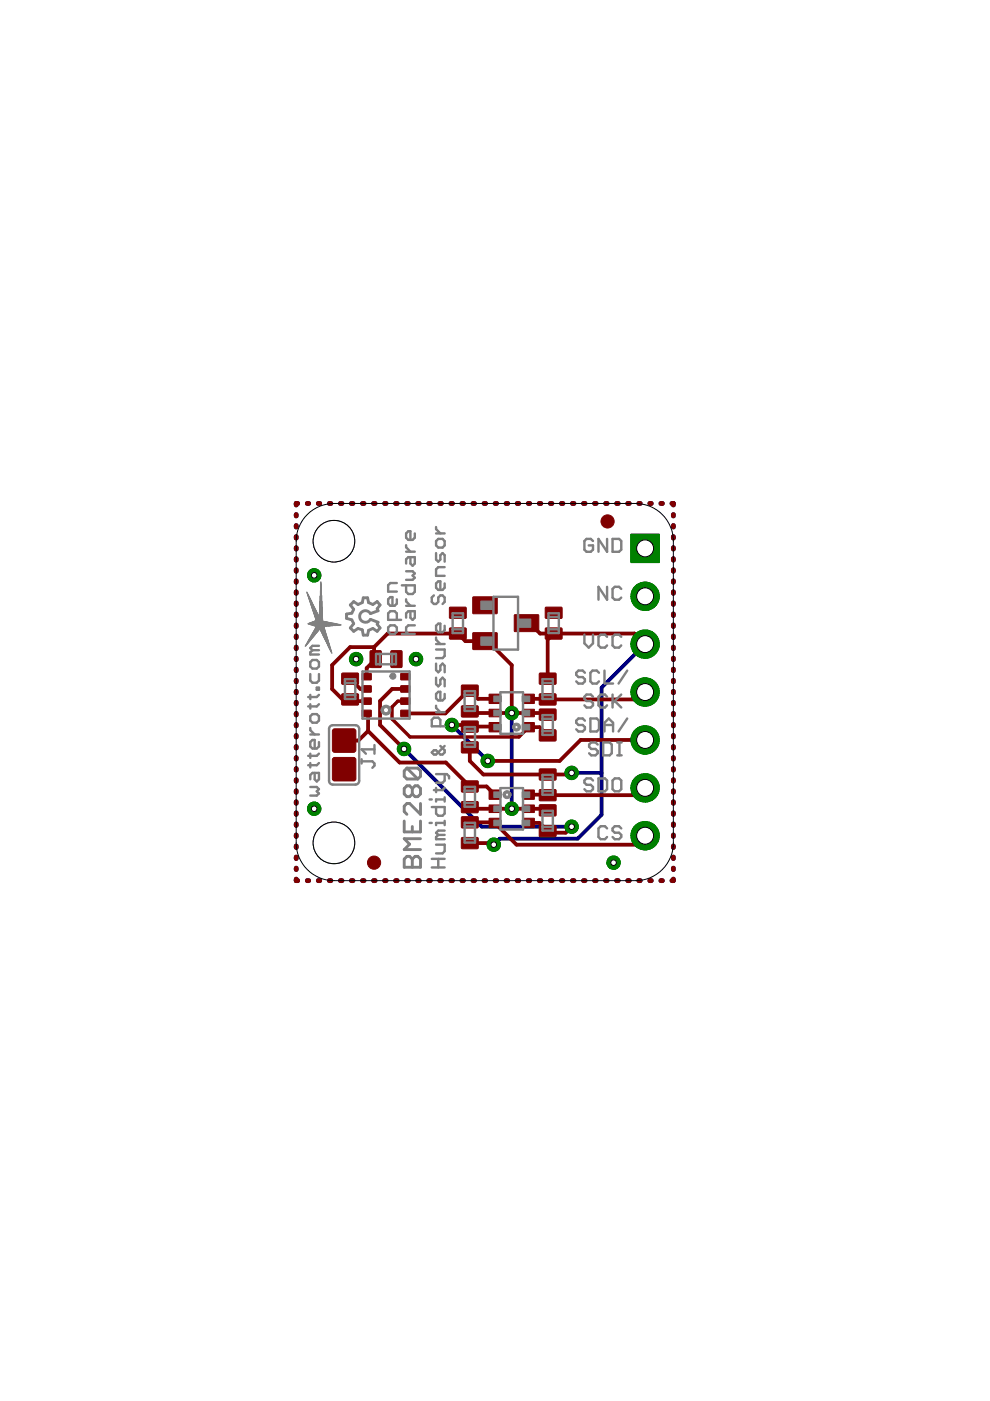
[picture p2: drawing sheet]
<svg xmlns="http://www.w3.org/2000/svg" width="210mm" height="297mm" viewBox="0 0 210 297" stroke-linecap="round" stroke-linejoin="round" font-family="sans-serif">
<path d="M136.8 136.6l-9.2 9.2v26.9l-5.1 5.1h-16.5l-1.3 1.3M85.7 158.8l16.5 16.5h19M95.8 153.7l7.6 7.6M108.5 151.2v20.3M121.2 163.9h6.4" fill="none" stroke="#000080" stroke-width=".8"/>
<g fill="none" stroke="#000080" stroke-width="1">
<path d="M62.8 109.1v.3M62.8 111.4v.3M62.8 113.8v.3M62.8 116.1v.3M62.8 118.4v.4M63.1 106.7h-.3v.4M65.2 106.7h.2M67.5 106.7h.3M69.8 106.7h.3M72.2 106.7h.3M74.5 106.7h.3M76.9 106.7h.3"/>
<path d="M79.2 106.7h.3M81.6 106.7h.3M83.9 106.7h.3M86.2 106.7h.4M88.6 106.7h.3M90.9 106.7h.3M93.3 106.7h.3M95.6 106.7h.3M97.9 106.7h.4M100.3 106.7h.3M102.6 106.7h.4M105 106.7h.3"/>
<path d="M107.3 106.7h.3M109.7 106.7h.3M112 106.7h.3M114.3 106.7h.4M116.7 106.7h.3M119 106.7h.3M121.4 106.7h.3M123.7 106.7h.3M126.1 106.7h.3M128.4 106.7h.3M130.7 106.7h.4M133.1 106.7h.3"/>
<path d="M135.4 106.7h.3M137.8 106.7h.3M140.1 106.7h.3M142.5 106.7h.3v.4M142.8 109.1v.3M142.8 111.4v.3M142.8 113.8v.3M142.8 116.1v.3M142.8 118.4v.4M62.8 120.8v.3M62.8 123.1v.3M62.8 125.5v.3"/>
<path d="M62.8 127.8v.3M62.8 130.2v.3M62.8 132.5v.3M62.8 134.9v.3M62.8 137.2v.3M62.8 139.6v.2M142.8 120.8v.3M142.8 123.1v.3M142.8 125.5v.3M142.8 127.8v.3M142.8 130.2v.3M142.8 132.5v.3"/>
<path d="M142.8 134.9v.3M142.8 137.2v.3M142.8 139.6v.2M62.8 141.9v.3M62.8 144.2v.3M62.8 146.6v.3M62.8 148.9v.3M62.8 151.3v.3M62.8 153.6v.3M62.8 155.9v.4M62.8 158.3v.3M142.8 141.9v.3"/>
<path d="M142.8 144.2v.3M142.8 146.6v.3M142.8 148.9v.3M142.8 151.3v.3M142.8 153.6v.3M142.8 155.9v.4M142.8 158.3v.3M62.8 160.6v.3M62.8 163v.3M62.8 165.3v.3M62.8 167.7v.3M62.8 170v.3"/>
<path d="M62.8 172.3v.4M62.8 174.7v.3M62.8 177v.3M62.8 179.4v.3M142.8 160.6v.3M142.8 163v.3M142.8 165.3v.3M142.8 167.7v.3M142.8 170v.3M142.8 172.3v.4M142.8 174.7v.3M142.8 177v.3"/>
<path d="M142.8 179.4v.3M62.8 181.7v.3M62.8 184.1v.3M62.8 186.4v.3h.3M65.2 186.7h.2M67.5 186.7h.3M69.8 186.7h.3M72.2 186.7h.3M74.5 186.7h.3M76.9 186.7h.3M79.2 186.7h.3M81.6 186.7h.3"/>
<path d="M83.9 186.7h.3M86.2 186.7h.4M88.6 186.7h.3M90.9 186.7h.3M93.3 186.7h.3M95.6 186.7h.3M97.9 186.7h.4M100.3 186.7h.3M102.6 186.7h.4M105 186.7h.3M107.3 186.7h.3M109.7 186.7h.3"/>
<path d="M112 186.7h.3M114.3 186.7h.4M116.7 186.7h.3M119 186.7h.3M121.4 186.7h.3M123.7 186.7h.3M126.1 186.7h.3M128.4 186.7h.3M130.7 186.7h.4M133.1 186.7h.3M135.4 186.7h.3M137.8 186.7h.3"/>
<path d="M140.1 186.7h.3M142.8 181.7v.3M142.8 184.1v.3M142.8 186.4v.3h-.3"/>
</g>
<path d="M133.8 113.3h6v6h-6z" fill="#008000" stroke="#008000" stroke-width=".21"/>
<circle cx="136.8" cy="116.3" r="1.8" fill="#fff" stroke="#000" stroke-width=".21"/>
<circle cx="136.8" cy="126.4" r="3" fill="#008000" stroke="#008000" stroke-width=".21"/>
<circle cx="136.8" cy="126.4" r="1.8" fill="#fff" stroke="#000" stroke-width=".21"/>
<circle cx="136.8" cy="136.6" r="3" fill="#008000" stroke="#008000" stroke-width=".21"/>
<circle cx="136.8" cy="136.6" r="1.8" fill="#fff" stroke="#000" stroke-width=".21"/>
<circle cx="136.8" cy="146.7" r="3" fill="#008000" stroke="#008000" stroke-width=".21"/>
<circle cx="136.8" cy="146.7" r="1.8" fill="#fff" stroke="#000" stroke-width=".21"/>
<circle cx="136.8" cy="156.9" r="3" fill="#008000" stroke="#008000" stroke-width=".21"/>
<circle cx="136.8" cy="156.9" r="1.8" fill="#fff" stroke="#000" stroke-width=".21"/>
<circle cx="136.8" cy="167" r="3" fill="#008000" stroke="#008000" stroke-width=".21"/>
<circle cx="136.8" cy="167" r="1.8" fill="#fff" stroke="#000" stroke-width=".21"/>
<circle cx="136.8" cy="177.2" r="3" fill="#008000" stroke="#008000" stroke-width=".21"/>
<circle cx="136.8" cy="177.2" r="1.8" fill="#fff" stroke="#000" stroke-width=".21"/>
<circle cx="108.5" cy="151.2" r="1.42" fill="#008000" stroke="#008000" stroke-width=".21"/>
<circle cx="108.5" cy="151.2" r=".59" fill="#fff" stroke="#000" stroke-width=".21"/>
<circle cx="108.5" cy="171.5" r="1.42" fill="#008000" stroke="#008000" stroke-width=".21"/>
<circle cx="108.5" cy="171.5" r=".59" fill="#fff" stroke="#000" stroke-width=".21"/>
<circle cx="88.2" cy="139.7" r="1.42" fill="#008000" stroke="#008000" stroke-width=".21"/>
<circle cx="88.2" cy="139.7" r=".59" fill="#fff" stroke="#000" stroke-width=".21"/>
<circle cx="75.5" cy="139.7" r="1.42" fill="#008000" stroke="#008000" stroke-width=".21"/>
<circle cx="75.5" cy="139.7" r=".59" fill="#fff" stroke="#000" stroke-width=".21"/>
<circle cx="66.6" cy="171.5" r="1.42" fill="#008000" stroke="#008000" stroke-width=".21"/>
<circle cx="66.6" cy="171.5" r=".59" fill="#fff" stroke="#000" stroke-width=".21"/>
<circle cx="66.6" cy="122" r="1.42" fill="#008000" stroke="#008000" stroke-width=".21"/>
<circle cx="66.6" cy="122" r=".59" fill="#fff" stroke="#000" stroke-width=".21"/>
<circle cx="130.1" cy="182.9" r="1.42" fill="#008000" stroke="#008000" stroke-width=".21"/>
<circle cx="130.1" cy="182.9" r=".59" fill="#fff" stroke="#000" stroke-width=".21"/>
<circle cx="85.7" cy="158.8" r="1.42" fill="#008000" stroke="#008000" stroke-width=".21"/>
<circle cx="85.7" cy="158.8" r=".59" fill="#fff" stroke="#000" stroke-width=".21"/>
<circle cx="121.2" cy="175.3" r="1.42" fill="#008000" stroke="#008000" stroke-width=".21"/>
<circle cx="121.2" cy="175.3" r=".59" fill="#fff" stroke="#000" stroke-width=".21"/>
<circle cx="103.4" cy="161.3" r="1.42" fill="#008000" stroke="#008000" stroke-width=".21"/>
<circle cx="103.4" cy="161.3" r=".59" fill="#fff" stroke="#000" stroke-width=".21"/>
<circle cx="95.8" cy="153.7" r="1.42" fill="#008000" stroke="#008000" stroke-width=".21"/>
<circle cx="95.8" cy="153.7" r=".59" fill="#fff" stroke="#000" stroke-width=".21"/>
<circle cx="104.7" cy="179.1" r="1.42" fill="#008000" stroke="#008000" stroke-width=".21"/>
<circle cx="104.7" cy="179.1" r=".59" fill="#fff" stroke="#000" stroke-width=".21"/>
<circle cx="121.2" cy="163.9" r="1.42" fill="#008000" stroke="#008000" stroke-width=".21"/>
<circle cx="121.2" cy="163.9" r=".59" fill="#fff" stroke="#000" stroke-width=".21"/>
<g fill="#800000" stroke="#800000" stroke-width=".21">
<path d="M82.9 138h2.3v3.5h-2.3z" fill-rule="evenodd"/>
<path d="M78.5 138h2.3v3.5h-2.3z" fill-rule="evenodd"/>
<path d="M72.5 142.8h3.5v2.2h-3.5z" fill-rule="evenodd"/>
<path d="M72.5 147.2h3.5v2.2h-3.5z" fill-rule="evenodd"/>
<path d="M115.7 128.8h3.4v2.3h-3.4z" fill-rule="evenodd"/>
<path d="M115.7 133.2h3.4v2.3h-3.4z" fill-rule="evenodd"/>
<path d="M95.3 128.8h3.5v2.3h-3.5z" fill-rule="evenodd"/>
<path d="M95.3 133.2h3.5v2.3h-3.5z" fill-rule="evenodd"/>
<path d="M85 142.8h1.9v1.3h-1.9z" fill-rule="evenodd"/>
<path d="M85 145.4h1.9v1.3h-1.9z" fill-rule="evenodd"/>
<path d="M85 148h1.9v1.3h-1.9z" fill-rule="evenodd"/>
<path d="M85 150.6h1.9v1.3h-1.9z" fill-rule="evenodd"/>
<path d="M76.8 150.6h1.9v1.3h-1.9z" fill-rule="evenodd"/>
<path d="M76.8 148h1.9v1.3h-1.9z" fill-rule="evenodd"/>
<path d="M76.8 145.4h1.9v1.3h-1.9z" fill-rule="evenodd"/>
<path d="M76.8 142.8h1.9v1.3h-1.9z" fill-rule="evenodd"/>
<path d="M109.1 130.4h5.1v3.5h-5.1z" fill-rule="evenodd"/>
<path d="M100.3 134.2h5.1v3.5h-5.1z" fill-rule="evenodd"/>
<path d="M100.3 126.6h5.1v3.5h-5.1z" fill-rule="evenodd"/>
<path d="M97.9 165.6h3.4v2.3h-3.4z" fill-rule="evenodd"/>
<path d="M97.9 170h3.4v2.3h-3.4z" fill-rule="evenodd"/>
<path d="M114.4 167.5h3.5v2.2h-3.5z" fill-rule="evenodd"/>
<path d="M114.4 163.1h3.5v2.2h-3.5z" fill-rule="evenodd"/>
<path d="M114.4 175.1h3.5v2.2h-3.5z" fill-rule="evenodd"/>
<path d="M114.4 170.7h3.5v2.2h-3.5z" fill-rule="evenodd"/>
<path d="M97.9 173.2h3.4v2.3h-3.4z" fill-rule="evenodd"/>
<path d="M97.9 177.6h3.4v2.3h-3.4z" fill-rule="evenodd"/>
<path d="M114.4 154.8h3.5v2.2h-3.5z" fill-rule="evenodd"/>
<path d="M114.4 150.4h3.5v2.2h-3.5z" fill-rule="evenodd"/>
<path d="M97.9 152.9h3.4v2.3h-3.4z" fill-rule="evenodd"/>
<path d="M97.9 157.3h3.4v2.3h-3.4z" fill-rule="evenodd"/>
<path d="M97.9 145.3h3.4v2.3h-3.4z" fill-rule="evenodd"/>
<path d="M97.9 149.7h3.4v2.3h-3.4z" fill-rule="evenodd"/>
<path d="M114.4 147.2h3.5v2.2h-3.5z" fill-rule="evenodd"/>
<path d="M114.4 142.8h3.5v2.2h-3.5z" fill-rule="evenodd"/>
<path d="M103.7 167.5h2.4v2h-2.4z" fill-rule="evenodd"/>
<path d="M103.7 170.7h2.4v1.6h-2.4z" fill-rule="evenodd"/>
<path d="M103.7 173.5h2.4v1.9h-2.4z" fill-rule="evenodd"/>
<path d="M110.9 173.5h2.4v1.9h-2.4z" fill-rule="evenodd"/>
<path d="M110.9 170.7h2.4v1.6h-2.4z" fill-rule="evenodd"/>
<path d="M110.9 167.5h2.4v2h-2.4z" fill-rule="evenodd"/>
<path d="M110.9 153.2h2.4v1.9h-2.4z" fill-rule="evenodd"/>
<path d="M110.9 150.4h2.4v1.6h-2.4z" fill-rule="evenodd"/>
<path d="M110.9 147.2h2.4v1.9h-2.4z" fill-rule="evenodd"/>
<path d="M103.7 147.2h2.4v1.9h-2.4z" fill-rule="evenodd"/>
<path d="M103.7 150.4h2.4v1.6h-2.4z" fill-rule="evenodd"/>
<path d="M103.7 153.2h2.4v1.9h-2.4z" fill-rule="evenodd"/>
<path d="M70.5 160.8l.5-.2 4.2 .1 .3 .4-.1 4.2-.4 .3-4.3-.1-.2-.4z" fill-rule="evenodd"/>
<path d="M70.5 154.8l.5-.3 4.2 .1 .3 .4-.1 4.3-.4 .2-4.3-.1-.2-.4z" fill-rule="evenodd"/>
<circle cx="128.8" cy="110.6" r="1.4"/>
<circle cx="79.3" cy="182.9" r="1.4"/>
</g>
<g fill="none" stroke="#800000" stroke-width=".8">
<path d="M79.3 137.2l2.9-2.9h14.9l1.6 1.6h4.7l5.1 5.1v10.2M79.3 137.2v2.2l.4 .3-2 1.9v1.9M79.3 137.2h-5.1l-3.8 3.8v5.1l2.2 2.2h1.6l.4 .4h3.1M111.6 132.1l1.3 1.3h.7l.9 .9h20l2.3 2.3M117.4 134.3l-1.3 1.3v8.3M74.2 143.9l2.2 2.2h1.3M77.7 151.3l.3 .3v3.4M78 155l6.7 6.7h9.8l5.1 5.1h3.6l1.7 1.7M78 155l-2 2h-3M85.9 146.1h-2.8l-2.5 2.5v5.1l5.1 5.1M95.8 153.7h3.5l.3 .4h5.2l.1 .1M99.6 150.8l.3 .4h15.9l.3 .3"/>
<path d="M99.6 158.5v2.8l2.9 2.9h18.4l.3-.3M104.9 148.2h-3.6l-2-2.1h.3l-5.2 5.2h-8.5M112.1 154.2h2.3l1.7 1.7M136.8 146.7l-1.6 1.6-23.1-.1M136.8 156.9h-13.7l-4.4 4.4h-15.3M99.6 171.1l.3 .4h15.9l.3 .3M99.6 174.3h5.2l4.7 4.8h25.7l1.6-1.6v-.3M99.6 178.8h4.8l.3 .3M112.1 174.5h2.3l2.1 2.1h3.4l1.3-1.3M136.8 167l-1.6 1.6-23.1-.1"/>
</g>
<g fill="none" stroke="#800000" stroke-width="1">
<path d="M62.8 109.1v.3M62.8 111.4v.3M62.8 113.8v.3M62.8 116.1v.3M62.8 118.4v.4M63.1 106.7h-.3v.4M65.2 106.7h.2M67.5 106.7h.3M69.8 106.7h.3M72.2 106.7h.3M74.5 106.7h.3M76.9 106.7h.3"/>
<path d="M79.2 106.7h.3M81.6 106.7h.3M83.9 106.7h.3M86.2 106.7h.4M88.6 106.7h.3M90.9 106.7h.3M93.3 106.7h.3M95.6 106.7h.3M97.9 106.7h.4M100.3 106.7h.3M102.6 106.7h.4M105 106.7h.3"/>
<path d="M107.3 106.7h.3M109.7 106.7h.3M112 106.7h.3M114.3 106.7h.4M116.7 106.7h.3M119 106.7h.3M121.4 106.7h.3M123.7 106.7h.3M126.1 106.7h.3M128.4 106.7h.3M130.7 106.7h.4M133.1 106.7h.3"/>
<path d="M135.4 106.7h.3M137.8 106.7h.3M140.1 106.7h.3M142.5 106.7h.3v.4M142.8 109.1v.3M142.8 111.4v.3M142.8 113.8v.3M142.8 116.1v.3M142.8 118.4v.4M62.8 120.8v.3M62.8 123.1v.3M62.8 125.5v.3"/>
<path d="M62.8 127.8v.3M62.8 130.2v.3M62.8 132.5v.3M62.8 134.9v.3M62.8 137.2v.3M62.8 139.6v.2M142.8 120.8v.3M142.8 123.1v.3M142.8 125.5v.3M142.8 127.8v.3M142.8 130.2v.3M142.8 132.5v.3"/>
<path d="M142.8 134.9v.3M142.8 137.2v.3M142.8 139.6v.2M62.8 141.9v.3M62.8 144.2v.3M62.8 146.6v.3M62.8 148.9v.3M62.8 151.3v.3M62.8 153.6v.3M62.8 155.9v.4M62.8 158.3v.3M142.8 141.9v.3"/>
<path d="M142.8 144.2v.3M142.8 146.6v.3M142.8 148.9v.3M142.8 151.3v.3M142.8 153.6v.3M142.8 155.9v.4M142.8 158.3v.3M62.8 160.6v.3M62.8 163v.3M62.8 165.3v.3M62.8 167.7v.3M62.8 170v.3"/>
<path d="M62.8 172.3v.4M62.8 174.7v.3M62.8 177v.3M62.8 179.4v.3M142.8 160.6v.3M142.8 163v.3M142.8 165.3v.3M142.8 167.7v.3M142.8 170v.3M142.8 172.3v.4M142.8 174.7v.3M142.8 177v.3"/>
<path d="M142.8 179.4v.3M62.8 181.7v.3M62.8 184.1v.3M62.8 186.4v.3h.3M65.2 186.7h.2M67.5 186.7h.3M69.8 186.7h.3M72.2 186.7h.3M74.5 186.7h.3M76.9 186.7h.3M79.2 186.7h.3M81.6 186.7h.3"/>
<path d="M83.9 186.7h.3M86.2 186.7h.4M88.6 186.7h.3M90.9 186.7h.3M93.3 186.7h.3M95.6 186.7h.3M97.9 186.7h.4M100.3 186.7h.3M102.6 186.7h.4M105 186.7h.3M107.3 186.7h.3M109.7 186.7h.3"/>
<path d="M112 186.7h.3M114.3 186.7h.4M116.7 186.7h.3M119 186.7h.3M121.4 186.7h.3M123.7 186.7h.3M126.1 186.7h.3M128.4 186.7h.3M130.7 186.7h.4M133.1 186.7h.3M135.4 186.7h.3M137.8 186.7h.3"/>
<path d="M140.1 186.7h.3M142.8 181.7v.3M142.8 184.1v.3M142.8 186.4v.3h-.3"/>
</g>
<path d="M85.9 148.7h-1.6l-1.2 1.2v2.5l3.8 3.9h23.1l2.1-2.1" fill="none" stroke="#800000" stroke-width=".72"/>
<path d="M133.8 113.3h6v6h-6z" fill="#008000" stroke="#008000" stroke-width=".21"/>
<circle cx="136.8" cy="116.3" r="1.8" fill="#fff" stroke="#000" stroke-width=".21"/>
<circle cx="136.8" cy="126.4" r="3" fill="#008000" stroke="#008000" stroke-width=".21"/>
<circle cx="136.8" cy="126.4" r="1.8" fill="#fff" stroke="#000" stroke-width=".21"/>
<circle cx="136.8" cy="136.6" r="3" fill="#008000" stroke="#008000" stroke-width=".21"/>
<circle cx="136.8" cy="136.6" r="1.8" fill="#fff" stroke="#000" stroke-width=".21"/>
<circle cx="136.8" cy="146.7" r="3" fill="#008000" stroke="#008000" stroke-width=".21"/>
<circle cx="136.8" cy="146.7" r="1.8" fill="#fff" stroke="#000" stroke-width=".21"/>
<circle cx="136.8" cy="156.9" r="3" fill="#008000" stroke="#008000" stroke-width=".21"/>
<circle cx="136.8" cy="156.9" r="1.8" fill="#fff" stroke="#000" stroke-width=".21"/>
<circle cx="136.8" cy="167" r="3" fill="#008000" stroke="#008000" stroke-width=".21"/>
<circle cx="136.8" cy="167" r="1.8" fill="#fff" stroke="#000" stroke-width=".21"/>
<circle cx="136.8" cy="177.2" r="3" fill="#008000" stroke="#008000" stroke-width=".21"/>
<circle cx="136.8" cy="177.2" r="1.8" fill="#fff" stroke="#000" stroke-width=".21"/>
<circle cx="108.5" cy="151.2" r="1.42" fill="#008000" stroke="#008000" stroke-width=".21"/>
<circle cx="108.5" cy="151.2" r=".59" fill="#fff" stroke="#000" stroke-width=".21"/>
<circle cx="108.5" cy="171.5" r="1.42" fill="#008000" stroke="#008000" stroke-width=".21"/>
<circle cx="108.5" cy="171.5" r=".59" fill="#fff" stroke="#000" stroke-width=".21"/>
<circle cx="88.2" cy="139.7" r="1.42" fill="#008000" stroke="#008000" stroke-width=".21"/>
<circle cx="88.2" cy="139.7" r=".59" fill="#fff" stroke="#000" stroke-width=".21"/>
<circle cx="75.5" cy="139.7" r="1.42" fill="#008000" stroke="#008000" stroke-width=".21"/>
<circle cx="75.5" cy="139.7" r=".59" fill="#fff" stroke="#000" stroke-width=".21"/>
<circle cx="66.6" cy="171.5" r="1.42" fill="#008000" stroke="#008000" stroke-width=".21"/>
<circle cx="66.6" cy="171.5" r=".59" fill="#fff" stroke="#000" stroke-width=".21"/>
<circle cx="66.6" cy="122" r="1.42" fill="#008000" stroke="#008000" stroke-width=".21"/>
<circle cx="66.6" cy="122" r=".59" fill="#fff" stroke="#000" stroke-width=".21"/>
<circle cx="130.1" cy="182.9" r="1.42" fill="#008000" stroke="#008000" stroke-width=".21"/>
<circle cx="130.1" cy="182.9" r=".59" fill="#fff" stroke="#000" stroke-width=".21"/>
<circle cx="85.7" cy="158.8" r="1.42" fill="#008000" stroke="#008000" stroke-width=".21"/>
<circle cx="85.7" cy="158.8" r=".59" fill="#fff" stroke="#000" stroke-width=".21"/>
<circle cx="121.2" cy="175.3" r="1.42" fill="#008000" stroke="#008000" stroke-width=".21"/>
<circle cx="121.2" cy="175.3" r=".59" fill="#fff" stroke="#000" stroke-width=".21"/>
<circle cx="103.4" cy="161.3" r="1.42" fill="#008000" stroke="#008000" stroke-width=".21"/>
<circle cx="103.4" cy="161.3" r=".59" fill="#fff" stroke="#000" stroke-width=".21"/>
<circle cx="95.8" cy="153.7" r="1.42" fill="#008000" stroke="#008000" stroke-width=".21"/>
<circle cx="95.8" cy="153.7" r=".59" fill="#fff" stroke="#000" stroke-width=".21"/>
<circle cx="104.7" cy="179.1" r="1.42" fill="#008000" stroke="#008000" stroke-width=".21"/>
<circle cx="104.7" cy="179.1" r=".59" fill="#fff" stroke="#000" stroke-width=".21"/>
<circle cx="121.2" cy="163.9" r="1.42" fill="#008000" stroke="#008000" stroke-width=".21"/>
<circle cx="121.2" cy="163.9" r=".59" fill="#fff" stroke="#000" stroke-width=".21"/>
<g fill="none" stroke="#808080" stroke-width=".51">
<path d="M86.1 117h1.8M86.1 115.6v.4l.9 1M87 118.1v1.4l.5 .5 .4-.5v-1.4h-1.3l-.5 .5v.9M87.9 113.1v.9l-.4 .5h-.9l-.5-.5v-.9l.5-.5h.4v1.9M92.5 117.3v1.3l.4 .5 .5-.5v-.9l.4-.4 .5 .4v1.4M92.5 111.7v.5l.9 .9M92.5 113.1h1.8M92.9 114.3h.9l.5 .4v.9l-.5 .5h-.9l-.4-.5v-.9zM125.7 114.7l-.4-.4h-.9l-.5 .4v1.8l.5 .5h.9l.4-.5v-.9h-.9M128.7 114.3v2.7l-1.8-2.7v2.7M129.9 114.3h1.4l.4 .4v1.8l-.4 .5h-1.4zM66.3 137.9l-.5 .4v.5h1.8"/>
<path d="M66.3 137.9h1.3M67.6 136.9h-1.3l-.5 .5 .5 .5M79.7 138.6h4.2v2.2h-4.2zM80.5 138.6v2.2M82.3 133l.5-.4h.9l.4 .4v1l-.4 .4h-.9l-.5-.4zM83.1 138.6v2.2M84.1 127.1v.9l-.4 .4h-.9l-.5-.4v-.9l.5-.5h.4v1.8M84.1 131.4v-1.4l-.4-.4h-.9l-.5 .4v1.4h2.7M84.1 123.6h-1.3l-.5 .5v1.3h1.8M85.2 134.4h2.7M85.2 124.1h2.7v1.4l-.4 .4h-.9l-.5-.4v-1.4M86.1 128.4h1.8"/>
<path d="M86.1 127.1v.4l.9 .9M86.1 121.1h1.4l.4 .5-.4 .4 .4 .5-.4 .4h-1.4M87 129.6v1.4l.5 .4 .4-.4v-1.4h-1.3l-.5 .4v1M87.9 132.6h-1.3l-.5 .4v1l.5 .4M92 126.2l-.5 .5v.9l.5 .5h.5l.4-.5v-.9l.5-.5h.4l.5 .5v.9l-.5 .5M92.5 137.7h1.8v1.4l-.5 .4h-1.3M92.5 135.2v.4l.9 .9M92.5 136.5h1.8M94.3 123.7v.9l-.5 .5h-.9l-.4-.5v-.9l.4-.4h.5v1.8M94.3 132.7v.9l-.5 .4h-.9l-.4-.4v-.9l.4-.5h.5v1.8M94.3 120.2h-1.4l-.4 .5v1.4h1.8M96 130h2.2v4.2h-2.2z"/>
<path d="M96 130.8h2.2M96 133.4h2.2M104.6 126.5h5.2v11.2h-5.2zM116.3 130h2.2v4.2h-2.2zM116.3 130.8h2.2M116.3 133.4h2.2M123.9 134.6v1.8l.9 .9 .9-.9v-1.8M128.7 124.4v2.7l-1.8-2.7v2.7M128.7 135l-.4-.4h-.9l-.5 .4v1.8l.5 .5h.9l.4-.5M131.7 124.9l-.4-.5h-1l-.4 .5v1.8l.4 .4h1l.4-.4M131.7 135l-.4-.4h-1l-.4 .4v1.8l.4 .5h1l.4-.5M65.8 140.4l.5-.5h.9l.4 .5v.9l-.4 .5h-.9l-.5-.5z"/>
<path d="M65.8 142.9v1.4l.5 .5h.9l.4-.5v-1.4M65.8 147.3v.9M65.8 149.3v.9M65.8 151.8l.5-.4h.9l.4 .4v1l-.4 .4h-.9l-.5-.4zM65.8 154.3v.5l.9 .9M65.8 159.8v.9M65.8 155.7h1.8M67.2 145.8h.4v.4h-.4zM67.6 157.3v1l-.4 .4h-.9l-.5-.4v-1l.5-.4h.4v1.8M67.6 159.8l-.4 .5h-1.9M67.6 149.3l-.4 .5h-1.9M67.6 147.3l-.4 .5h-1.9"/>
<path d="M70 154l.5-.2h4.9l.4 .1 .3 .3 .1 11.3-.1 .4-.3 .3-5.3 .1-.6-.4-.1-11.3zM73.1 144h2.2v4.2h-2.2zM73.1 144.8h2.2M73.1 147.4h2.2M76.9 142.4h9.9v10h-9.9zM79.4 158v1.8M79.4 158.9h-2.7l.9 .9M92.5 140.7v1.4l.4 .4 .5-.4v-.9l.4-.5 .5 .5v1.3M92.5 143.7v1.4l.4 .4 .5-.4v-1l.4-.4 .5 .4v1.4M92.5 149.6v.5l.9 .9M92.5 151h1.8M93.4 158.2l.9 .9v.4l-.5 .5h-.4l-.9-.9h-.5l-.5 .4 .5 .5h.5l1.8-1.8"/>
<path d="M93.4 154v-1.4l-.5-.4h-.9l-.5 .4v1.4h2.8M94.3 147.1v1l-.5 .4h-.9l-.4-.4v-1l.4-.4h.5v1.8M98.5 146.5h2.2v4.2h-2.2zM98.5 154.2h2.2v4.1h-2.2zM98.5 154.9h2.2M98.5 157.5h2.2M98.5 147.3h2.2M98.5 149.9h2.2M106.1 146.8h4.8v8.8h-4.8zM115 144h2.2v4.2h-2.2zM115 144.8h2.2M115 147.4h2.2"/>
<path d="M115 151.6h2.2v4.2h-2.2zM115 155h2.2M115 152.4h2.2M124 142.6l-.5-.4h-.9l-.4 .4v.5l.4 .5h.9l.5 .4v.5l-.5 .4h-.9l-.4-.4M124 152.8l-.5-.5h-.9l-.4 .5v.4l.4 .5h.9l.5 .5v.4l-.5 .5h-.9l-.4-.5M125.2 152.3h1.3l.5 .5v1.8l-.5 .5h-1.3zM125.7 147.7l-.4-.4h-.9l-.5 .4v.5l.5 .4h.9l.4 .5v.4l-.4 .5h-.9l-.5-.5M126.7 157.9l-.4-.5h-1l-.4 .5v.4l.4 .5h1l.4 .4v.5l-.4 .4h-1l-.4-.4M127 142.6l-.5-.4h-.9l-.4 .4v1.9l.4 .4h.9l.5-.4M127.9 157.4h1.4l.4 .5v1.8l-.4 .4h-1.4zM128.2 142.2v2.7h1.8M128.2 155.1v-1.9l.9-.9 .9 .9v1.9"/>
<path d="M128.2 153.7h1.8M128.7 147.7l-.4-.4h-.9l-.5 .4v1.8l.5 .5h.9l.4-.5M129.9 147.3v2.7M130.3 148.6l1.4 1.4M130.9 157.4h.9M131.3 157.4v2.7M131.7 147.3l-1.8 1.8M133 142.2l-1.9 2.7M133 152.3l-1.9 2.8M65.8 166.9h1.4l.4 .4-.4 .5 .4 .4-.4 .5h-1.4M65.8 161.8v.9M66.7 163.9v1.3l.5 .5 .4-.5v-1.3h-1.3l-.5 .4v.9"/>
<path d="M67.6 161.8l-.4 .4h-1.9M76.7 161.4h2.3l.4 .5v.4l-.4 .5M76.7 161v.9M91.1 174.5h.4M91.1 169.5h.4M91.5 171.1h2.8v1.4l-.5 .5h-.9l-.4-.5v-1.4M92.5 179.1h1.8v1.4l-.5 .4h-1.3M92.5 167v1M92.5 164.1h2.2l.5 .5v.5M92.9 177l-.4 .5v.4h1.8M92.9 177h1.4M94.3 164.1v1.4l-.5 .5h-1.3"/>
<path d="M94.3 169v.9M94.3 174v.9M94.3 169.5h-1.8v.4M94.3 174.5h-1.8v.4M94.3 176.1h-1.4l-.4 .5 .4 .4M94.3 167l-.5 .5h-1.8M98.5 166.8h2.2v4.2h-2.2zM98.5 174.5h2.2v4.1h-2.2zM98.5 167.6h2.2M98.5 170.2h2.2M98.5 175.3h2.2M98.5 177.9h2.2"/>
<path d="M106.1 167.1h4.8v8.8h-4.8zM115 171.9h2.2v4.2h-2.2zM115 164.3h2.2v4.2h-2.2zM115 167.7h2.2M115 165.1h2.2M115 175.3h2.2M115 172.7h2.2M125.7 165.5l-.4-.5h-.9l-.5 .5v.4l.5 .5h.9l.4 .5v.4l-.4 .5h-.9l-.5-.5M126.9 165h1.4l.4 .5v1.8l-.4 .5h-1.4zM128.7 175.6l-.4-.4h-.9l-.5 .4v1.9l.5 .4h.9l.4-.4M129.9 165.5l.4-.5h1l.4 .5v1.8l-.4 .5h-1l-.4-.5zM130.9 160.1h.9"/>
<path d="M131.7 175.6l-.4-.4h-1l-.4 .4v.5l.4 .5h1l.4 .4v.5l-.4 .4h-1l-.4-.4M91.5 183.9h2.8M91.5 182.1h2.8M92.9 182.1v1.8"/>
</g>
<g fill="none" stroke="#808080" stroke-width=".61">
<path d="M75 127.6l.9 .6 .9-.4 .2-1.1h.9l.2 1.1 1 .4 .9-.6 .6 .7-.6 .8 .2 .4-1.7 .6a1.23 1.23 0 0 0-1.8-.3 1.23 1.23 0 0 0 0 1.8 1.23 1.23 0 0 0 1.8-.3l1.7 .6-.2 .4 .6 .8-.6 .8-.9-.7-1 .4-.2 1.1h-.9l-.2-1.2-.9-.3-.9 .7-.7-.8 .7-.9-.4-.8-1.1-.3v-.9l1.1-.2 .4-.8-.7-.9zM85.7 174.1v2.3h3.5v-2.3M86.3 162.9l-.6 .5v1.2l.6 .6h2.3M86.3 162.9h2.3l.6 .5v1.2l-.6 .6M86.3 162.9l2.3 2.3M87.4 167.2l-.6-.6h-.5l-.6 .6v1.1l.6 .6h.5l.6-.6M87.4 167.2l.6-.6h.6l.6 .6v1.1l-.6 .6h-.6l-.6-.6M87.4 167.2v1.1M87.4 175.2v1.2M89.2 170.3v2.4l-2.4-2.4h-.5l-.6 .6v1.2l.6 .6M89.2 177.8h-3.5l1.1 1.2-1.1 1.1h3.5M85.7 182.1l.6-.5h.5l.6 .5 .6-.5h.6l.6 .5v1.8h-3.5z"/>
<path d="M87.4 182.1v1.8"/>
</g>
<g fill="#808080" stroke="#808080" stroke-width=".21">
<path d="M82.9 142.9a.65 .65 0 0 1 1 .2 .65 .65 0 0 1-.4 .9 .65 .65 0 0 1-.8-.6h.5l.1-.2 .1 .2h-.7z" fill-rule="evenodd"/>
<path d="M81 149.9a1.05 1.05 0 0 1 1.7 0 1.05 1.05 0 0 1-.5 1.6 1.05 1.05 0 0 1-1.4-.9h.5a.55 .55 0 0 1 .8-.5 .55 .55 0 0 1 .1 .9 .55 .55 0 0 1-.9-.3v-.1h-.5z" fill-rule="evenodd"/>
<path d="M106.9 167.9a.85 .85 0 0 1 1.3 .1 .85 .85 0 0 1-.4 1.3 .85 .85 0 0 1-1.1-.8h.5a.34 .34 0 0 1 .4-.3 .34 .34 0 0 1 .1 .5 .34 .34 0 0 1-.5-.1v-.1h-.5z" fill-rule="evenodd"/>
<path d="M108.9 153.6a.85 .85 0 0 1 1.3 .1 .85 .85 0 0 1-.5 1.3 .85 .85 0 0 1-1.1-.8h.6a.34 .34 0 0 1 .4-.4 .34 .34 0 0 1 .1 .6 .34 .34 0 0 1-.5-.1l-.6-.1z" fill-rule="evenodd"/>
</g>
<g fill="#808080" stroke="#808080" stroke-width=".21">
<path d="M101.9 127.4h2.5v1.8h-2.5z"/>
<path d="M101.9 135h2.5v1.8h-2.5z"/>
<path d="M110.1 131.2h2.4v1.8h-2.4z"/>
<path d="M104.7 167.9h1.6v1.2h-1.6z"/>
<path d="M104.7 170.9h1.6v1.2h-1.6z"/>
<path d="M104.7 173.9h1.6v1.2h-1.6z"/>
<path d="M110.7 173.9h1.6v1.2h-1.6z"/>
<path d="M110.7 170.9h1.6v1.2h-1.6z"/>
<path d="M110.7 167.9h1.6v1.2h-1.6z"/>
<path d="M110.7 153.6h1.6v1.2h-1.6z"/>
<path d="M110.7 150.6h1.6v1.2h-1.6z"/>
<path d="M110.7 147.6h1.6v1.2h-1.6z"/>
<path d="M104.7 147.6h1.6v1.2h-1.6z"/>
<path d="M104.7 150.6h1.6v1.2h-1.6z"/>
<path d="M104.7 153.6h1.6v1.2h-1.6z"/>
<path d="M71.9 132.4l.1 .1z"/>
<path d="M71.9 132.4v.2z"/>
<path d="M71.8 132.4l.1 .2z"/>
<path d="M71.8 132.4v.2z"/>
<path d="M71.7 132.4l.1 .2z"/>
<path d="M71.7 132.3v.3z"/>
<path d="M71.6 132.3l.1 .3z"/>
<path d="M71.6 132.3v.3z"/>
<path d="M71.5 132.3l.1 .3z"/>
<path d="M71.5 132.3v.3z"/>
<path d="M71.4 132.3l.1 .3z"/>
<path d="M71.4 132.3v.3z"/>
<path d="M71.3 132.3l.1 .3z"/>
<path d="M71.3 132.3v.3z"/>
<path d="M71.2 132.3v.3z"/>
<path d="M71.2 132.2v.4z"/>
<path d="M71.1 132.2l.1 .4z"/>
<path d="M71.1 132.2v.4z"/>
<path d="M71 132.2l.1 .4z"/>
<path d="M71 132.2v.4z"/>
<path d="M70.9 132.2l.1 .4z"/>
<path d="M70.9 132.2v.4z"/>
<path d="M70.8 132.2v.4z"/>
<path d="M70.7 132.2l.1 .4z"/>
<path d="M70.7 132.1v.5z"/>
<path d="M70.6 132.1l.1 .5z"/>
<path d="M70.5 132.1l.1 .5z"/>
<path d="M70.5 132.1v.6z"/>
<path d="M70.4 132.1v.6z"/>
<path d="M70.3 138.3v.2z"/>
<path d="M70.3 132.1v.6z"/>
<path d="M70.3 138.1v.3z"/>
<path d="M70.2 138l.1 .3z"/>
<path d="M70.2 132.1l.1 .6z"/>
<path d="M70.1 137.8l.1 .4z"/>
<path d="M70.1 132l.1 .7z"/>
<path d="M70.1 137.6v.5z"/>
<path d="M70.1 132v.7z"/>
<path d="M70 137.5l.1 .5z"/>
<path d="M70 132l.1 .7z"/>
<path d="M70 137.3v.6z"/>
<path d="M70 132v.7z"/>
<path d="M70 137.2v.6z"/>
<path d="M69.9 136.9v.8z"/>
<path d="M69.9 132v.7z"/>
<path d="M69.8 136.8l.1 .8z"/>
<path d="M69.8 132l.1 .7z"/>
<path d="M69.8 136.7v.8z"/>
<path d="M69.8 132v.7z"/>
<path d="M69.7 136.4l.1 1z"/>
<path d="M69.7 132l.1 .7z"/>
<path d="M69.7 136.3v1z"/>
<path d="M69.7 132v.7z"/>
<path d="M69.6 136.1l.1 1.1z"/>
<path d="M69.6 131.9l.1 .8z"/>
<path d="M69.6 136v1.1z"/>
<path d="M69.6 131.9v.8z"/>
<path d="M69.5 135.8l.1 1.1z"/>
<path d="M69.5 131.9l.1 .8z"/>
<path d="M69.5 135.6v1.2z"/>
<path d="M69.5 131.9v.8z"/>
<path d="M69.4 135.5l.1 1.2z"/>
<path d="M69.4 131.9l.1 .8z"/>
<path d="M69.4 135.3v1.3z"/>
<path d="M69.4 131.9v.8z"/>
<path d="M69.3 135.1l.1 1.4z"/>
<path d="M69.3 131.9l.1 .8z"/>
<path d="M69.3 135v1.4z"/>
<path d="M69.3 131.9v.8z"/>
<path d="M69.2 134.8l.1 1.5z"/>
<path d="M69.2 131.9l.1 .8z"/>
<path d="M69.2 134.6v1.6z"/>
<path d="M69.2 131.9v.9z"/>
<path d="M69.1 134.5l.1 1.6z"/>
<path d="M69.1 131.8l.1 1z"/>
<path d="M69.1 134.3v1.7z"/>
<path d="M69.1 131.8v1z"/>
<path d="M69 134.2l.1 1.7z"/>
<path d="M69 131.8l.1 1z"/>
<path d="M69 134v1.8z"/>
<path d="M69 131.8v1z"/>
<path d="M68.9 133.8l.1 1.9z"/>
<path d="M68.9 131.8l.1 1z"/>
<path d="M68.9 133.6v2z"/>
<path d="M68.9 131.8v1z"/>
<path d="M68.8 133.4l.1 2.1z"/>
<path d="M68.8 131.8l.1 1z"/>
<path d="M68.8 133.3v2.1z"/>
<path d="M68.8 131.8v1z"/>
<path d="M68.7 133.1l.1 2.2z"/>
<path d="M68.7 131.8l.1 1z"/>
<path d="M68.7 133v2.2z"/>
<path d="M68.7 131.8v1z"/>
<path d="M68.6 131.7l.1 3.4z"/>
<path d="M68.6 131.7v3.3z"/>
<path d="M68.5 131.7l.1 3.2z"/>
<path d="M68.5 131.7v3.1z"/>
<path d="M68.4 131.7l.1 2.9z"/>
<path d="M68.4 131.2v3.3z"/>
<path d="M68.3 129.9l.1 4.5z"/>
<path d="M68.3 128.7v5.6z"/>
<path d="M68.2 127.4l.1 6.8z"/>
<path d="M68.2 126.2v7.9z"/>
<path d="M68.1 125l.1 9z"/>
<path d="M68.1 123.7v10.2z"/>
<path d="M68 123.3l.1 10.5z"/>
<path d="M68 124.1v9.6z"/>
<path d="M67.9 125.2l.1 8.4z"/>
<path d="M67.9 126.3v7.2z"/>
<path d="M67.8 127.5l.1 5.9z"/>
<path d="M67.8 128.6v4.8z"/>
<path d="M67.7 129.7l.1 3.8z"/>
<path d="M67.7 130.9v2.6z"/>
<path d="M67.6 130.7v2.9z"/>
<path d="M67.6 130.6v3z"/>
<path d="M67.5 130.5v3.2z"/>
<path d="M67.5 130.4v3.4z"/>
<path d="M67.4 130.3l.1 3.5z"/>
<path d="M67.4 130.2v3.7z"/>
<path d="M67.3 130.1l.1 3.8z"/>
<path d="M67.2 130l.1 4z"/>
<path d="M67.2 129.9v4.1z"/>
<path d="M67.2 129.8v4.3z"/>
<path d="M67.1 129.7v4.5z"/>
<path d="M67.1 129.6v4.6z"/>
<path d="M67 132.9v1.4z"/>
<path d="M67 131.6v1.2z"/>
<path d="M67 129.5v2z"/>
<path d="M67 133v1.3z"/>
<path d="M67 129.4v2z"/>
<path d="M66.9 133.1l.1 1.3z"/>
<path d="M66.9 131.6l.1 1.2z"/>
<path d="M66.9 129.3l.1 1.9z"/>
<path d="M66.8 133.2l.1 1.3z"/>
<path d="M66.8 131.6l.1 1.1z"/>
<path d="M66.8 129.2l.1 1.8z"/>
<path d="M66.8 133.3v1.3z"/>
<path d="M66.8 131.7v1z"/>
<path d="M66.8 129.1v1.8z"/>
<path d="M66.7 133.4l.1 1.2z"/>
<path d="M66.7 131.7l.1 1z"/>
<path d="M66.7 129l.1 1.7z"/>
<path d="M66.7 133.4v1.3z"/>
<path d="M66.7 131.7v1z"/>
<path d="M66.7 128.9v1.7z"/>
<path d="M66.7 133.5v1.2z"/>
<path d="M66.7 128.8v1.7z"/>
<path d="M66.6 133.6v1.2z"/>
<path d="M66.6 131.7v1z"/>
<path d="M66.6 128.7v1.6z"/>
<path d="M66.5 133.8l.1 1.1z"/>
<path d="M66.5 131.8l.1 .9z"/>
<path d="M66.5 128.6l.1 1.5z"/>
<path d="M66.5 133.9v1z"/>
<path d="M66.5 131.8v.8z"/>
<path d="M66.5 128.5v1.5z"/>
<path d="M66.4 133.9l.1 1.1z"/>
<path d="M66.4 131.8l.1 .8z"/>
<path d="M66.4 128.4l.1 1.4z"/>
<path d="M66.4 134v1z"/>
<path d="M66.4 131.8v.8z"/>
<path d="M66.4 128.2v1.5z"/>
<path d="M66.3 134.1l.1 1z"/>
<path d="M66.3 131.8l.1 .8z"/>
<path d="M66.3 128.2l.1 1.3z"/>
<path d="M66.3 134.2v1z"/>
<path d="M66.3 131.8v.8z"/>
<path d="M66.3 128.1v1.3z"/>
<path d="M66.2 134.3l.1 .9z"/>
<path d="M66.2 131.9l.1 .7z"/>
<path d="M66.2 128l.1 1.2z"/>
<path d="M66.2 134.3v1z"/>
<path d="M66.2 131.9v.6z"/>
<path d="M66.2 127.8v1.3z"/>
<path d="M66.1 134.5l.1 .8z"/>
<path d="M66.1 131.9l.1 .6z"/>
<path d="M66.1 127.7l.1 1.2z"/>
<path d="M66.1 134.6v.8z"/>
<path d="M66.1 131.9v.6z"/>
<path d="M66.1 127.6v1.2z"/>
<path d="M66 134.6l.1 .9z"/>
<path d="M66 131.9l.1 .6z"/>
<path d="M66 127.5l.1 1.1z"/>
<path d="M66 134.7v.8z"/>
<path d="M66 132v.5z"/>
<path d="M66 127.4v1.1z"/>
<path d="M65.9 134.8l.1 .8z"/>
<path d="M65.9 132l.1 .5z"/>
<path d="M65.9 127.3l.1 1z"/>
<path d="M65.9 134.9v.8z"/>
<path d="M65.9 132v.5z"/>
<path d="M65.9 127.2v1z"/>
<path d="M65.8 135l.1 .7z"/>
<path d="M65.8 132l.1 .4z"/>
<path d="M65.8 127.1l.1 .9z"/>
<path d="M65.8 135.1v.7z"/>
<path d="M65.8 132v.4z"/>
<path d="M65.8 127v.8z"/>
<path d="M65.7 135.2l.1 .6z"/>
<path d="M65.7 132.1l.1 .3z"/>
<path d="M65.7 126.9l.1 .8z"/>
<path d="M65.7 135.3v.6z"/>
<path d="M65.7 132.1v.3z"/>
<path d="M65.7 126.8v.8z"/>
<path d="M65.6 135.4l.1 .6z"/>
<path d="M65.6 132.1l.1 .3z"/>
<path d="M65.6 126.7l.1 .7z"/>
<path d="M65.6 135.4v.6z"/>
<path d="M65.6 132.1v.3z"/>
<path d="M65.6 126.6v.7z"/>
<path d="M65.5 135.5l.1 .6z"/>
<path d="M65.5 132.1l.1 .2z"/>
<path d="M65.5 126.5l.1 .6z"/>
<path d="M65.5 135.6v.5z"/>
<path d="M65.5 132.2v.1z"/>
<path d="M65.5 126.4v.5z"/>
<path d="M65.4 135.7l.1 .5z"/>
<path d="M65.4 132.2l.1 .1z"/>
<path d="M65.4 126.3l.1 .5z"/>
<path d="M65.4 135.8v.5z"/>
<path d="M65.4 126.2v.4z"/>
<path d="M65.3 135.9l.1 .4z"/>
<path d="M65.3 126.1l.1 .4z"/>
<path d="M65.3 136v.4z"/>
<path d="M65.3 126v.3z"/>
<path d="M65.2 136.1l.1 .3z"/>
<path d="M65.2 125.9l.1 .3z"/>
<path d="M65.2 136.2v.3z"/>
<path d="M65.2 125.8v.2z"/>
<path d="M65.1 136.2l.1 .4z"/>
<path d="M65.1 125.7l.1 .2z"/>
<path d="M65.1 136.3v.3z"/>
<path d="M65.1 125.6v.1z"/>
<path d="M65 136.4l.1 .3z"/>
<path d="M65 136.5v.3z"/>
<path d="M64.9 136.6l.1 .2z"/>
<path d="M64.9 136.7v.2z"/>
<path d="M64.8 136.8l.1 .1z"/>
</g>
<g fill="none" stroke="#000" stroke-width=".21">
<path d="M65.2 109.1a8 8 0 0 1 5.6-2.4h64a8 8 0 0 1 8 8v64a8 8 0 0 1-8 8h-64a8 8 0 0 1-8-8v-64a8.1 8.1 0 0 1 2.4-5.6z"/>
<circle cx="70.8" cy="114.7" r="4.4"/>
</g>
<circle cx="70.8" cy="114.7" r="4.4" fill="#fff" stroke="#000" stroke-width=".21"/>
<circle cx="70.8" cy="178.7" r="4.4" fill="none" stroke="#000" stroke-width=".21"/>
<circle cx="70.8" cy="178.7" r="4.4" fill="#fff" stroke="#000" stroke-width=".21"/>
</svg>
